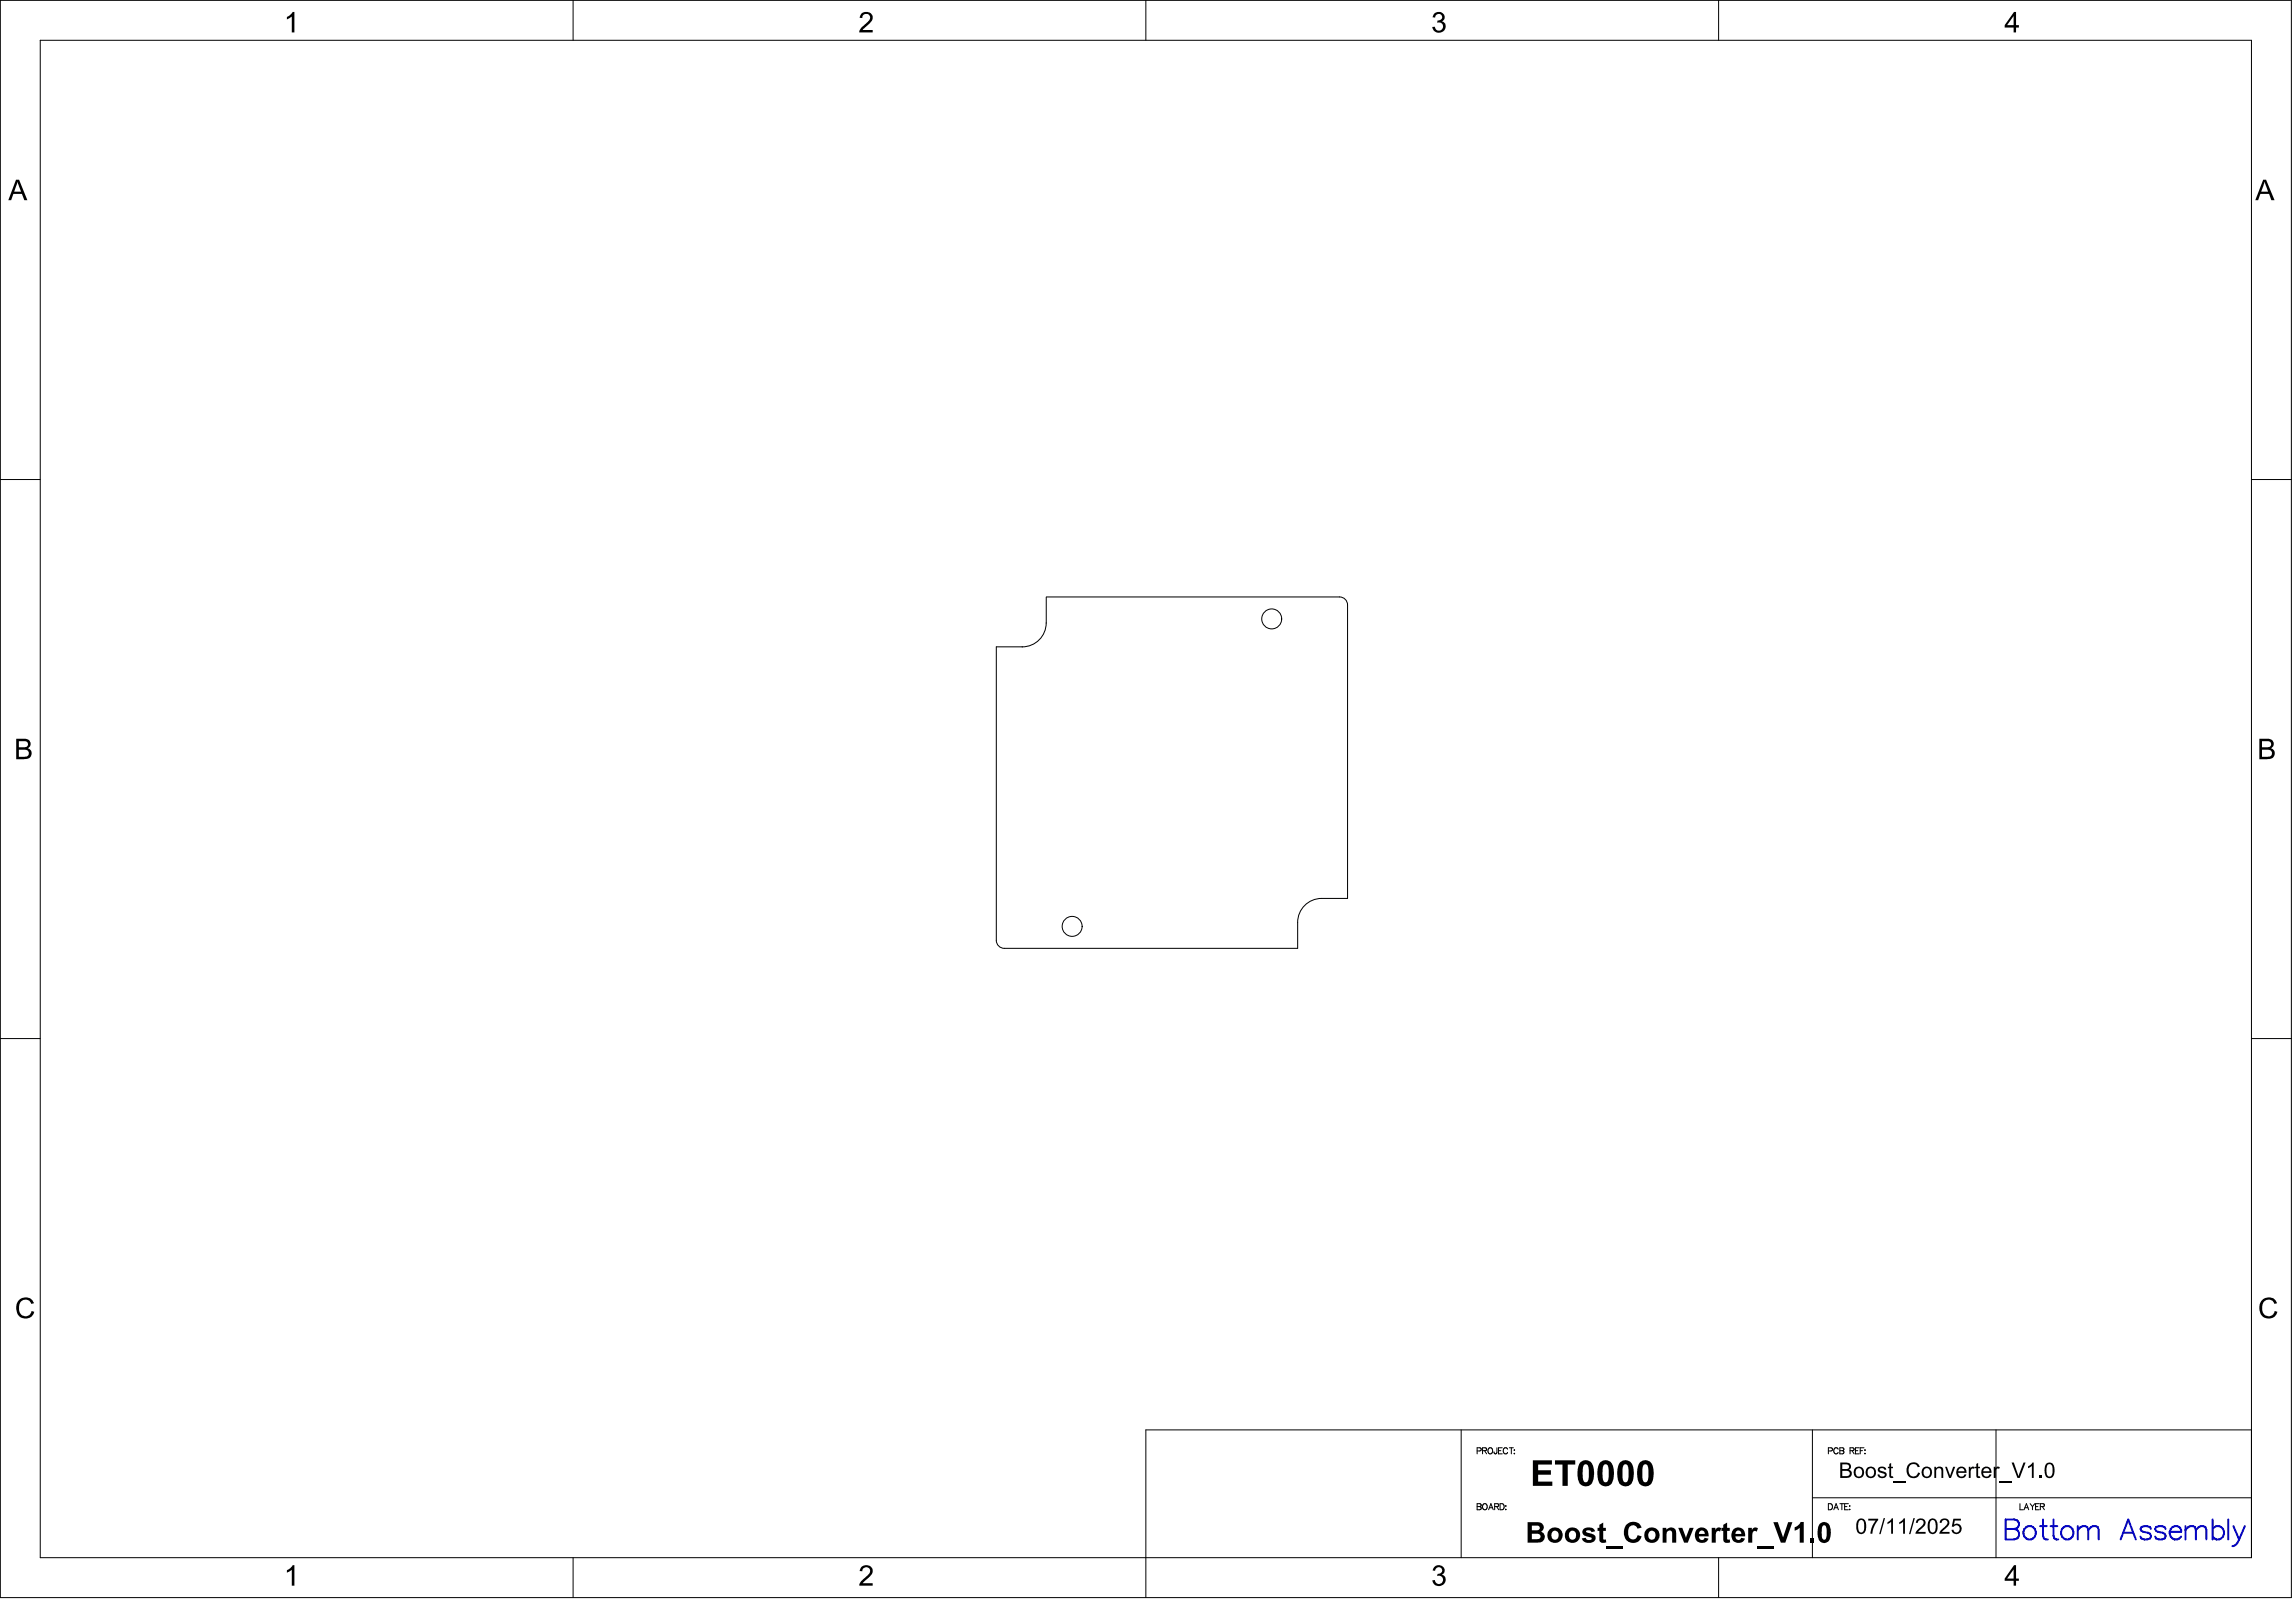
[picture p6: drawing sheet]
<svg xmlns="http://www.w3.org/2000/svg" width="956mm" height="667mm" viewBox="0 0 956 667" stroke-linecap="round" stroke-linejoin="round" font-family="sans-serif">
<g fill="none" stroke="#000" stroke-width=".42">
<path d="M.1 .1h954.8v665.6h-954.8zM16.8 16.8h921.4v632.3h-921.4zM238.8 .1v16.7M477.5 .1v16.7M716.2 .1v16.7M.1 199.8h16.7M938.2 199.8h16.7M436 259.5a10 10 0 0 1-10 10M436 248.8v10.8M436.1 248.7h122.1a3.3 3.3 0 0 1 3.4 3.4v122.3h-10.9a10 10 0 0 0-9.9 9.9v10.9h-122.3a3.3 3.3 0 0 1-3.3-3.4v-122.3h10.8M426 269.5h.1M.1 432.8h16.7"/>
<path d="M938.2 432.8h16.7M608.9 595.8v53.3M755.3 595.8v53.3M831.8 595.8v53.3M938.2 595.8h-460.7v69.9M615.6 604.6l1.4-.1 .1-1-1.5-.2v2.5M617.8 604.5l1.5-.2 .1-.8-1.6-.2v2.5M618.7 604.5l.8 1.3M620.6 603.4a1.19 1.19 0 0 1 1.4 1.1 1.19 1.19 0 0 1-1.4 1.2l-.5-.9zM623.8 603.3l-.1 2.3-.9 .1-.2-.8M624.5 604.5h.9M626 603.3h-1.5v2.5h1.5"/>
<path d="M628.3 603.9a.93 .93 0 0 0-1.1-.6 .93 .93 0 0 0-.8 .9v.6a.93 .93 0 0 0 .8 1 .93 .93 0 0 0 1.1-.6M629 603.3h1.7M629.8 603.3v2.5M631 604.2h.2zM631.1 605.6v.2zM761.9 604.6l1.5-.1 .1-1-1.6-.2v2.5M766 603.9a.93 .93 0 0 0-1.1-.6 .93 .93 0 0 0-.7 .9v.6a.93 .93 0 0 0 .7 1 .93 .93 0 0 0 1.1-.6M766.7 603.3l1.6 .2 .1 .5-.6 .5 .6 .4-.2 .8-1.5 .1zM766.7 604.5h1.1M771 604.5l1.4-.2 .1-.8-1.5-.2v2.5M771.8 604.5l.8 1.3M773.2 604.5h1"/>
<path d="M774.8 603.3h-1.6v2.5h1.6M775.2 604.5h1M776.8 603.3h-1.6v2.5M777.2 604.1v.2zM777.2 605.6v.2zM615.6 626.6l1.5 .2 .1 .5-.6 .5 .6 .4-.2 .8-1.4 .1zM615.6 627.8h1M618.3 626.7a1.19 1.19 0 0 1 1.5 1.1 1.19 1.19 0 0 1-1.5 1.2l-.5-.9zM620.3 629.1l1-2.5 1 2.5M620.7 628.2h1.2M622.9 627.8l1.4-.2 .1-.8-1.5-.2v2.5M623.7 627.8l.8 1.3"/>
<path d="M625.1 626.6h.9a1.35 1.35 0 0 1 .8 1.2 1.35 1.35 0 0 1-.8 1.3h-.9zM627.4 627.5h.2zM627.5 628.8v.3zM755.3 624.1h182.9M761.9 626.6h.9a1.35 1.35 0 0 1 .8 1.2 1.35 1.35 0 0 1-.8 1.3h-.9zM764.2 629.1l.9-2.5 1 2.5M764.5 628.2h1.3M766.7 626.6h1.7M767.5 626.6v2.5M768.7 627.8h1M770.3 626.6h-1.6v2.5h1.6M770.7 627.5h.2z"/>
<path d="M770.8 628.8v.3zM841.8 626.6v2.5h1.4M843.5 629.1l1-2.5 .9 2.5M843.9 628.2h1.2M846 626.6l1 1.2M847 627.8v1.3M847.9 626.6l-.9 1.2M848.3 627.8h.9M849.8 626.6h-1.5v2.5h1.5M850.3 627.8l1.4-.2 .1-.8-1.5-.2v2.5M851.1 627.8l.8 1.3M238.8 649.1v16.6"/>
<path d="M716.2 649.1v16.6"/>
<circle cx="530" cy="257.9" r="4.2"/>
<circle cx="446.8" cy="386" r="4.2"/>
</g>
<g fill="#000">
<path d="M119.6 7.1l1.2-.8 1.2-1.3h.7v8.5h-1.1v-6.7l-2 1.3zM359.1 5.6l1.1-.5a2.56 2.56 0 0 1 3.3 1.2 2.56 2.56 0 0 1-1 3.3l-3 2.9h4.2v1h-5.6l.6-1.7 1.8-1.8a2.98 2.98 0 0 0 1.9-3.4 1.64 1.64 0 0 0-1.9-.7 1.64 1.64 0 0 0-1.1 1.6l-1.1-.1zM598 5.4a2.36 2.36 0 0 1 3.1 0 2.36 2.36 0 0 1 .4 3l-.7 .5a2.5 2.5 0 0 1 1.4 3 2.5 2.5 0 0 1-2.9 1.7h-.4a2.81 2.81 0 0 1-2-2.4l1.1-.1a1.72 1.72 0 0 0 2.1 1.6 1.72 1.72 0 0 0 1.2-2.3 1.72 1.72 0 0 0-2.4-.9l.2-1a1.44 1.44 0 0 0 1.8-1.1 1.44 1.44 0 0 0-1.4-1.7 1.44 1.44 0 0 0-1.4 1.6l-1.1-.1zM8.4 541.3l.6-.4a3.5 3.5 0 0 1 5.1 2.2l-1.1 .2a2.67 2.67 0 0 0-3.3-1.6 2.67 2.67 0 0 0-1.8 3.3 2.7 2.7 0 0 0 2 3.4 2.7 2.7 0 0 0 3.3-2.1l1 .5a3.8 3.8 0 0 1-4.3 2.5 3.8 3.8 0 0 1-3.1-3.9v-.5a4.4 4.4 0 0 1 1.6-3.6zM942.9 541.5a3.7 3.7 0 0 1 6 1.6l-1.1 .2a2.67 2.67 0 0 0-3.4-1.6 2.67 2.67 0 0 0-1.7 3.3 2.7 2.7 0 0 0 2 3.4 2.7 2.7 0 0 0 3.2-2.1l1.1 .5a3.8 3.8 0 0 1-4.3 2.5 3.8 3.8 0 0 1-3.2-3.9v-.5a4.1 4.1 0 0 1 1.4-3.4zM638.8 608.5h7.9v1.8h-5.7v2.3h5.3v1.9h-5.3v2.9h5.9v1.7h-8.1zM648 608.5h8.4v1.8h-3.1v8.8h-2.2v-8.8h-3.1zM783 611.4l.9-.3a1.7 1.7 0 0 1 2.2 1.3l-.8 .1a.98 .98 0 0 0-1-.8 .98 .98 0 0 0-.9 .9l1.4 .5a1.46 1.46 0 0 1 1.4 1.8 1.46 1.46 0 0 1-2 1 1.71 1.71 0 0 1-1.8-1.5l.8-.1a1.11 1.11 0 0 0 1.1 1 1.11 1.11 0 0 0 1.1-1l-2.1-.8-.7-.5-.1-.8zM787.3 610l.8-.4v1.6h.7v.6h-.7v3.2l.7 .2 .2 .6h-1.2l-.5-.6v-3.4h-.6v-.6h.6zM788.9 617h5.3v.6h-5.3zM795.7 609.8l.8-.3a2.6 2.6 0 0 1 3.5 1.7l-.8 .2a1.79 1.79 0 0 0-2.7-1.1 2.91 2.91 0 0 0 .5 4.9 1.84 1.84 0 0 0 2.2-1.7l1 .3-.3 .6a2.98 2.98 0 0 1-3.8 1.2 2.98 2.98 0 0 1-1.6-3.7l.3-1.1zM806.1 611.2h.7v.7l1.1-.8h.7l.9 .5 .3 .7v3.5h-.8v-3.1l-.5-.8a1.24 1.24 0 0 0-1.3 .2 1.24 1.24 0 0 0-.4 1.2v2.5h-.7z"/>
<path d="M810.6 611.2h.7l1.4 3.7 1.2-3.7h.9l-1.8 4.6h-.7zM820.4 611.2h.7l.1 .5a1.15 1.15 0 0 1 1.8-.3l-.4 .6-.6-.1-.5 .3-.3 3.6h-.8zM823.6 610l.7-.4v1.6h.8v.6h-.8v3.2l.8 .2 .2 .6h-1.2l-.4-.3-.1-3.7h-.6v-.6h.6zM830.8 611.2h.8v.7a1.1 1.1 0 0 1 1.8-.5l-.4 .5a1.06 1.06 0 0 0-1.1 .4 1.06 1.06 0 0 0-.2 1.1v2.4h-.9zM833.1 617h5.3v.6h-5.3zM838.3 609.4h.9l1.9 5.8 2.2-5.8h.8l-2.4 6.4h-1zM845.1 611l1-.6 .9-1h.5v6.4h-.8v-5l-1.6 1zM849.9 614.9h1v.9h-1zM659.9 637.1l.8-.4a3.2 3.2 0 0 1 4 1.4l-1.5 .3a1.3 1.3 0 0 0-2.3-.2l1.7 .7a2.08 2.08 0 0 1 2.3 2.5 3.3 3.3 0 0 1-5.8-.4l1.7-.2a1.35 1.35 0 0 0 1.2 .9 1.35 1.35 0 0 0 1.3-.7l-.2-.3-.9-.3a2.61 2.61 0 0 1-2.8-1.9zM666.5 635.4l1.6-1v2.2h1.1v1.3h-1.1v2.5a.76 .76 0 0 0 .1 1 .76 .76 0 0 0 1 0l.2 1.3-.6 .1a1.69 1.69 0 0 1-1.9-.3 1.69 1.69 0 0 1-.4-1.9v-2.7h-.8v-1.3h.8zM677.8 635.2a3.8 3.8 0 0 1 6.3 1.3l-1.7 .5a2.03 2.03 0 0 0-2.5-1.3 2.03 2.03 0 0 0-1.4 2.4v.6a2.07 2.07 0 0 0 .8 2.4 2.07 2.07 0 0 0 2.5-.2l.7-1.2 1.6 .6a3.8 3.8 0 0 1-4.7 2.5 3.8 3.8 0 0 1-2.7-4.6l.4-1.9zM692.9 636.6h1.5v.9l.1-.3a2.25 2.25 0 0 1 2.7-.6 2.25 2.25 0 0 1 1.3 2.3v3.9h-1.7v-3.3a1.28 1.28 0 0 0-1.2-1.8 1.28 1.28 0 0 0-1.1 1.8v3.3h-1.6z"/>
<path d="M713.3 636.6h1.5v.9a1.56 1.56 0 0 1 2.5-.7l-.5 1.4a1.12 1.12 0 0 0-1.4 0 1.12 1.12 0 0 0-.4 1.3v3.3h-1.7zM718.1 635.4l1.6-1v2.2h1.1v1.3h-1.1v2.5a.75 .75 0 0 0 .1 1 .75 .75 0 0 0 1 0l.2 1.3-.6 .1a1.69 1.69 0 0 1-1.9-.3 1.69 1.69 0 0 1-.4-1.9v-2.7h-.7v-1.3h.7zM728.5 636.6h1.5v.9a1.62 1.62 0 0 1 2.6-.7l-.5 1.4a1.22 1.22 0 0 0-1.5 0 1.22 1.22 0 0 0-.4 1.5v3.1h-1.7zM778.5 632.8h4.2v.6l-1.3 1.8-.8 1.8-.4 2.1h-.7l.3-2.2 .8-1.8 1.1-1.5h-3.2zM785 632.6h.6l-1.9 6.6h-.6zM786.6 634.3l1.1-.7 .6-.9h.5v6.4h-.7v-5l-1.5 1zM791.5 634.3l1.1-.7 .7-.9h.5v6.4h-.7v-5l-1.6 1zM797.4 632.6h.6l-1.9 6.6h-.6zM799.1 633.1l1.7-.4a2.01 2.01 0 0 1 1.6 1.8 2.01 2.01 0 0 1-1.3 2.1l-1.8 1.7h3.1v.8h-4.2l.6-1.4 2.2-2a1.28 1.28 0 0 0 .1-2.2 1.28 1.28 0 0 0-1.9 1.1l-.8-.1zM808.9 633.2l1.6-.5 1.5 .6 .3 .8-.1 1.3-3 2.9h3.2v.8h-4.3l.7-1.5 2.4-2.1a1.23 1.23 0 0 0-.3-2 1.23 1.23 0 0 0-1.8 1.1l-.8-.1zM814 632.8h3.2v.8h-2.6l-.3 1.7 1.4-.5 1.3 .7 .5 1.6-.3 1.1-.6 .5a2.04 2.04 0 0 1-3.3-1.2l.7-.1a1.41 1.41 0 0 0 1.7 1 1.41 1.41 0 0 0 1.1-1.7 1.41 1.41 0 0 0-1.7-1.1l-1 .6-.8-.1zM358.9 652.9l1.1-.6a2.63 2.63 0 0 1 3.5 1.4 2.63 2.63 0 0 1-1.4 3.5l-2.6 2.5h4.2v1l-5.6-.1a6 6 0 0 1 2.9-3.7l.6-.6a1.7 1.7 0 0 0 .5-2.9 1.7 1.7 0 0 0-2.7 1.1v.2l-1.1-.1z"/>
<path d="M598.1 652.6a2.34 2.34 0 0 1 3.1 0 2.34 2.34 0 0 1 .2 3.2l-.6 .3a2.49 2.49 0 0 1 1.5 3.1 2.49 2.49 0 0 1-3 1.7 2.63 2.63 0 0 1-2.4-2.4l1.1-.2a1.69 1.69 0 0 0 2 1.6 1.69 1.69 0 0 0 1.3-2.2 1.69 1.69 0 0 0-2.4-1l.2-.9a1.49 1.49 0 0 0 1.9-1.1 1.49 1.49 0 0 0-1.4-1.8 1.49 1.49 0 0 0-1.5 1.6l-1.1-.1zM669.4 644.1h6.8v1.1h-6.8zM699.4 636.6h1.7l1.5 4.2 1.5-4.2h1.7l-2.5 6.2h-1.5zM732.3 644.1h6.8v1.1h-6.8zM739 634.3h1.9l2.1 6.3 2.2-6.3h1.7l-2.9 8.5h-1.9zM747.9 636.4l1.4-.8 1-1.4h1.4v8.6h-1.7v-6.2l-2.1 1.2zM754.5 641.1h1.6v1.7h-1.6zM119.6 654.3l1.5-.9 .9-1.2h.7v8.5h-1.1v-6.7l-2 1.3z"/>
<path d="M839.1 6.7l-2.7 3.8h2.7zM839.3 5h.8v5.5h1.2v1h-1.2v2h-1v-2h-3.7v-1z"/>
<path d="M7.3 75.7l-1.4 4.2h2.9zM6.7 74.9h1.2l3.5 8.5h-1.3l-1-2.6h-3.5l-1 2.6h-1.1z"/>
<path d="M943.7 75.7l-1.4 4.2h2.9zM943.1 74.9h1.2l3.6 8.5h-1.4l-.9-2.6h-3.6l-1 2.6h-1.2z"/>
<path d="M7.9 308.8v2.6h2.1a1.33 1.33 0 0 0 1.7-1.3 1.33 1.33 0 0 0-1.8-1.3zM7.9 312.4v2.9h3.1l.9-1a1.48 1.48 0 0 0-1.8-1.9zM6.8 307.8h3.3a2.13 2.13 0 0 1 2.5 1.4 2.13 2.13 0 0 1-1 2.6 2.33 2.33 0 0 1 1.4 2.8 2.33 2.33 0 0 1-2.7 1.7l-3.5 .1z"/>
<path d="M942.6 308.8v2.6h2.1a1.33 1.33 0 0 0 1.7-1.3 1.33 1.33 0 0 0-1.7-1.3zM942.6 312.4v2.9h3.2l.9-1a1.48 1.48 0 0 0-1.8-1.9zM941.5 307.8h3.4a2.13 2.13 0 0 1 2.5 1.4 2.13 2.13 0 0 1-1.1 2.6 2.33 2.33 0 0 1 1.5 2.8 2.33 2.33 0 0 1-2.7 1.7l-3.6 .1z"/>
<path d="M660.2 610.3l-.5 1.1-.1 3.5a3.1 3.1 0 0 0 .8 2.7 1.38 1.38 0 0 0 1.4-.4 1.38 1.38 0 0 0 .2-1.5l.1-2.4a2.85 2.85 0 0 0-1-3.1zM658.6 609.2h.1a3.5 3.5 0 0 1 3.8-.3 3.5 3.5 0 0 1 1.7 3.5l.1 1.6a5 5 0 0 1-2.5 5.2 3.5 3.5 0 0 1-4.3-3.8 8.6 8.6 0 0 1 1.1-6.2z"/>
<path d="M668.5 610.3l-.6 1.1-.1 3.5a3.1 3.1 0 0 0 .9 2.7h.2a1.34 1.34 0 0 0 1.4-1.9l.1-2.4a2.85 2.85 0 0 0-1-3.1zM667 609.2a3.5 3.5 0 0 1 3.8-.3 3.5 3.5 0 0 1 1.7 3.5l.1 1.6a5 5 0 0 1-2.5 5.2 3.5 3.5 0 0 1-4.4-3.8 8.4 8.4 0 0 1 1.3-6.2z"/>
<path d="M676.8 610.3l-.6 1.1-.1 3.5a3.1 3.1 0 0 0 .9 2.7h.1a1.34 1.34 0 0 0 1.5-1.9l.1-2.4a2.85 2.85 0 0 0-1-3.1zM675.3 609.2a3.5 3.5 0 0 1 3.8-.3 3.5 3.5 0 0 1 1.7 3.5l.1 1.6a5 5 0 0 1-2.5 5.2 3.5 3.5 0 0 1-4.4-3.8 8.4 8.4 0 0 1 1.3-6.2z"/>
<path d="M685.1 610.3l-.6 1.1-.1 3.5a3.1 3.1 0 0 0 .9 2.7h.1a1.34 1.34 0 0 0 1.5-1.9v-2.4a2.85 2.85 0 0 0-1-3.1zM683.6 609.2a3.5 3.5 0 0 1 3.8-.3 3.5 3.5 0 0 1 1.7 3.5v1.6a5 5 0 0 1-2.4 5.2 3.5 3.5 0 0 1-4.4-3.8 8.4 8.4 0 0 1 1.3-6.2z"/>
<path d="M767.7 610.2v1.9h1.6a1.02 1.02 0 0 0 1.3-1 1.02 1.02 0 0 0-1.4-.9zM767.7 612.9v2.2h2.2l.9-.6v-.8l-.5-.7zM766.9 609.4h2.6a1.63 1.63 0 0 1 1.8 1.1 1.63 1.63 0 0 1-.8 2 1.79 1.79 0 0 1 1.1 2.2 1.79 1.79 0 0 1-2.3 1.1h-2.4z"/>
<path d="M773.8 612l-.5 1.5a1.44 1.44 0 0 0 1.5 1.7 1.44 1.44 0 0 0 1.2-2 1.35 1.35 0 0 0-.7-1.3 1.35 1.35 0 0 0-1.5 .1zM772.3 613.4a2.33 2.33 0 0 1 4.6 0 2.33 2.33 0 0 1-4.6 0z"/>
<path d="M778.7 612.1l-.4 1.3a1.45 1.45 0 0 0 1.5 1.8 1.45 1.45 0 0 0 1.2-2 1.37 1.37 0 0 0-.8-1.3 1.37 1.37 0 0 0-1.5 .2zM777.3 613.4a2.35 2.35 0 0 1 4.7 0 2.35 2.35 0 0 1-4.7 0z"/>
<path d="M802.1 612l-.5 1.5a1.44 1.44 0 0 0 1.5 1.7 1.44 1.44 0 0 0 1.2-2 1.35 1.35 0 0 0-.7-1.3 1.35 1.35 0 0 0-1.5 .1zM800.6 613.4a2.35 2.35 0 0 1 4.7 0 2.35 2.35 0 0 1-4.7 0z"/>
<path d="M816.7 611.9l-.6 1.1h2.6a1.34 1.34 0 0 0-2-1.1zM815.9 611.6l1-.5 1 .1a2.31 2.31 0 0 1 1.6 2.5h-3.4a1.35 1.35 0 0 0 1 1.5 1.35 1.35 0 0 0 1.6-.9l.7 .1a2.27 2.27 0 0 1-3.2 1.2 2.27 2.27 0 0 1-.7-3.3z"/>
<path d="M827 611.9l-.6 1.1h2.7a1.27 1.27 0 0 0-.7-1.2 1.27 1.27 0 0 0-1.4 .1zM826.5 611.4l1.7-.3 1 .5 .6 1.1 .1 1h-3.5a1.35 1.35 0 0 0 1.1 1.5 1.35 1.35 0 0 0 1.6-.9l.7 .2a2.24 2.24 0 0 1-3.1 1.2 2.24 2.24 0 0 1-.8-3.2z"/>
<path d="M853.2 610.4l-.4 2.6a1.77 1.77 0 0 0 1.4 2.2 2.45 2.45 0 0 0 1.1-3.1 1.62 1.62 0 0 0-1.1-2zM852.7 609.9a2.14 2.14 0 0 1 2.5-.2 2.14 2.14 0 0 1 1 2.3v1a2.19 2.19 0 0 1-.9 2.5 2.19 2.19 0 0 1-2.6-.1l-.7-2.7 .1-1.6z"/>
<path d="M638.4 635.7v1.9h2.2a1.05 1.05 0 0 0 1-1.3 1.05 1.05 0 0 0-1.6-.6zM638.4 639.1v2.3h1.8a1.18 1.18 0 0 0 1.6-.7 1.18 1.18 0 0 0-.7-1.5zM636.6 634.3h4a2.16 2.16 0 0 1 2.5 1.2 2.16 2.16 0 0 1-.9 2.7 2.42 2.42 0 0 1 1.4 3.1 2.42 2.42 0 0 1-3 1.5h-4z"/>
<path d="M647.1 638.1a1.95 1.95 0 0 0-.5 2.2 1.95 1.95 0 0 0 1.8 1.2 1.82 1.82 0 0 0 1.1-2.4 1.82 1.82 0 0 0-2.4-1zM644.7 639.7a3.2 3.2 0 0 1 6.5 0 3.2 3.2 0 0 1-6.5 0z"/>
<path d="M654.2 638.3a1.84 1.84 0 0 0-.3 2.3 1.84 1.84 0 0 0 2.1 .8 1.85 1.85 0 0 0 .8-2.4 1.85 1.85 0 0 0-2.2-1zM652 639.7a3.2 3.2 0 0 1 6.4 0 3.2 3.2 0 0 1-6.4 0z"/>
<path d="M687.3 638.3a2.09 2.09 0 0 0 1.2 3.3 1.89 1.89 0 0 0 1.4-2.1 1.89 1.89 0 0 0-2-1.6zM685.1 639.7a3.2 3.2 0 0 1 6.5 0 3.2 3.2 0 0 1-6.5 0z"/>
<path d="M708.5 638l-.5 1.2h2.4a1.22 1.22 0 0 0-.5-1.3 1.22 1.22 0 0 0-1.4 .1zM707.1 637.2l.3-.2a2.95 2.95 0 0 1 3.4-.1 2.95 2.95 0 0 1 1.2 3.3h-4a1.22 1.22 0 0 0 .9 1.5 1.22 1.22 0 0 0 1.4-.9l1.7 .4a3.1 3.1 0 0 1-4.2 1.3 3.1 3.1 0 0 1-1.3-4.2z"/>
<path d="M723.7 638l-.5 1.2h2.4a1.22 1.22 0 0 0-.5-1.3 1.22 1.22 0 0 0-1.4 .1zM722.6 637a2.95 2.95 0 0 1 3.5-.1 2.95 2.95 0 0 1 1.1 3.3h-4a1.22 1.22 0 0 0 .9 1.5 1.22 1.22 0 0 0 1.5-.9l1.6 .3a3.1 3.1 0 0 1-4.3 1.4 3.1 3.1 0 0 1-1.1-4.4z"/>
<path d="M759.7 635.7l-.5 1.3v2.2a2.09 2.09 0 0 0 .7 2.3 1.45 1.45 0 0 0 1.3-1.9l-.1-2.7a1.01 1.01 0 0 0-.3-1.1 1.01 1.01 0 0 0-1.1-.1zM758.5 634.8h.1a2.62 2.62 0 0 1 2.9-.3 2.62 2.62 0 0 1 1.3 2.5l.1 .7a4.7 4.7 0 0 1-1.7 5 2.74 2.74 0 0 1-3.7-2.9l-.1-1.3a5.4 5.4 0 0 1 1.1-3.7z"/>
<path d="M775 633.5l-.5 .9-.2 1.8a1.84 1.84 0 0 0 1.3 2.4l1-.6 .2-2.3a1.81 1.81 0 0 0-1.2-2.4zM774.5 633h.1a2.23 2.23 0 0 1 2.4 .3 2.23 2.23 0 0 1 .7 2.3v.8a2.24 2.24 0 0 1-2.9 2.7l-1-1.1-.2-2.4a2.93 2.93 0 0 1 .9-2.6z"/>
<path d="M804.8 633.5a4.8 4.8 0 0 0 0 4.9l.9 .1a1.71 1.71 0 0 0 1-2v-.8a1.93 1.93 0 0 0-1.4-2.4zM804.3 633l1.5-.3a3.6 3.6 0 0 1 1.6 4.2l-.2 .9a1.96 1.96 0 0 1-2.4 1.3 1.96 1.96 0 0 1-1.4-2.2l-.1-1.5a2.94 2.94 0 0 1 1-2.4z"/>
<path d="M839.1 654l-2.7 3.8h2.7zM839.3 652.2h.8v5.6h1.2v.9h-1.2v2h-1v-2h-3.7v-.9z"/>
</g>
<g fill="none" stroke="#0505c3" stroke-width=".83">
<path d="M835.8 633.1h3.6l1.2 .4a1.92 1.92 0 0 1 0 3.2l-1.2 .4a2.18 2.18 0 0 1 2 2.2 2.18 2.18 0 0 1-2 2.2h-3.6zM835.8 637.1h3.6M844.4 636.3a2.7 2.7 0 0 1 4 2.4 2.7 2.7 0 0 1-4 2.4 2.93 2.93 0 0 1 0-4.8zM850.2 635.9h2.8M851.4 633.1v6.8l.4 1.2 1.5 .4M854.5 635.9h2.8M855.7 633.1v6.8l.4 1.2 1.6 .4M860.1 636.3a2.7 2.7 0 0 1 4 2.4 2.7 2.7 0 0 1-4 2.4 2.93 2.93 0 0 1 0-4.8zM865.9 637.5l1.9-1.6h1.2l.8 .4 .4 1.2M865.9 635.9v5.6M870.2 637.5l2-1.6h1.2l.8 .4 .4 1.2v4M870.2 637.5v4"/>
<path d="M884.9 638.7h4M896.3 637.1l-.3-.8-1.2-.4-2.4 .4-.4 .8 .4 .8 3.6 1.2 .3 1.2-.3 .8-1.2 .4-2.4-.4-.4-.8M902.4 637.1l-.4-.8-1.1-.4-2.4 .4-.4 .8 .4 .8 3.5 1.2 .4 1.2-.4 .8-1.1 .4-2.4-.4-.4-.8M904.2 638.3a2.62 2.62 0 0 0 1.5 2.9 2.62 2.62 0 0 0 3.2-.9M905.4 636.3a2.2 2.2 0 0 1 2.4-.2 2.2 2.2 0 0 1 1.1 2.2h-4.7l.4-1.2zM910.7 637.5l2-1.6h1.2l.8 .4 .4 1.2M910.7 635.9v5.6M915.1 637.5l2-1.6h1.1l.8 .4 .4 1.2v4M915.1 637.5v4M922 637.1a2.75 2.75 0 0 1 4.8 .7 2.75 2.75 0 0 1-3.2 3.7l-1.6-1.2M922 633.1v8.4M928.6 633.1v8.4"/>
<path d="M930.7 635.9l2.4 5.6M935.5 635.9l-2.4 5.6M883.7 641.5l3.2-8.4 3.2 8.4M933.1 641.5a3.2 3.2 0 0 1-2.8 2.7"/>
</g>
</svg>
